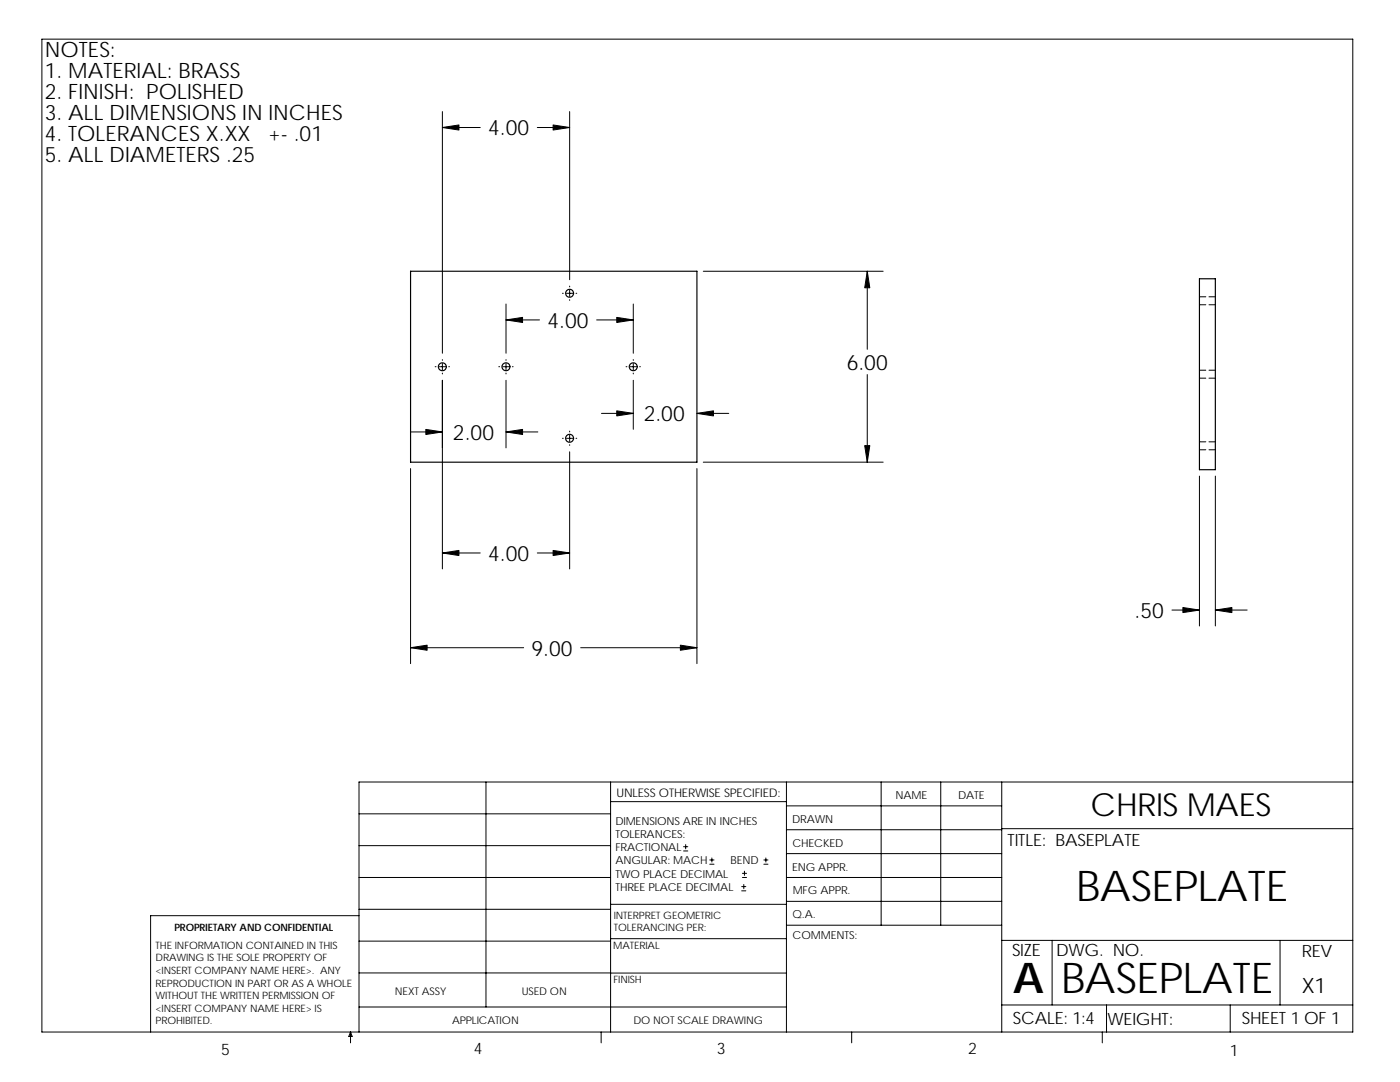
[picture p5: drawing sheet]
<svg xmlns="http://www.w3.org/2000/svg" width="279mm" height="216mm" viewBox="0 0 279 216" stroke-linecap="round" stroke-linejoin="round" font-family="sans-serif">
<defs><g id="words">
<g font-size="8.5">
<text x="214.8" y="179.9">BASEPLATE</text>
<text x="202.2" y="198.2">A</text>
<text x="211.8" y="198.1">BASEPLATE</text>
</g>
<text font-size="6.3" x="217.7" y="162.9">CHRIS MAES</text>
<g font-size="4.2">
<text x="8.9" y="11.5">NOTES:</text>
<text x="8.9" y="15.6">1. MATERIAL: BRASS</text>
<text x="8.9" y="19.8">2. FINISH: POLISHED</text>
<text x="8.9" y="24">3. ALL DIMENSIONS IN INCHES</text>
<text x="8.9" y="28.2">4. TOLERANCES X.XX</text>
<text x="53.5" y="28.2">+- .01</text>
<text x="97.4" y="27">4.00</text>
<text x="8.9" y="32.3">5. ALL DIAMETERS .25</text>
<text x="109.3" y="65.4">4.00</text>
<text x="169" y="73.8">6.00</text>
<text x="90.4" y="87.8">2.00</text>
<text x="128.5" y="84.1">2.00</text>
<text x="97.4" y="111.9">4.00</text>
<text x="226.4" y="123.3">.50</text>
<text x="106.1" y="130.8">9.00</text>
<text x="259.8" y="198.2">X1</text>
</g>
<g font-size="3.4">
<text x="201.1" y="168.8">TITLE: BASEPLATE</text>
<text x="202" y="190.8">SIZE</text>
<text x="210.8" y="190.8">DWG. NO.</text>
<text x="259.8" y="190.9">REV</text>
<text x="202.1" y="204.4">SCALE: 1:4</text>
<text x="221" y="204.5">WEIGHT:</text>
<text x="247.8" y="204.4">SHEET 1 OF 1</text>
</g>
<g font-size="3.2">
<text x="44.2" y="210.4">5</text>
<text x="94.6" y="210.3">4</text>
<text x="143" y="210.4">3</text>
<text x="193.2" y="210.4">2</text>
<text x="245.4" y="210.7">1</text>
</g>
<text font-size="2.4" x="123" y="158.9">UNLESS OTHERWISE SPECIFIED:</text>
<g font-size="2.2">
<text x="178.7" y="159.4">NAME</text>
<text x="191.2" y="159.4">DATE</text>
<text x="122.8" y="164.5">DIMENSIONS ARE IN INCHES</text>
<text x="122.8" y="167.2">TOLERANCES:</text>
<text x="158.1" y="164.2">DRAWN</text>
<text x="122.8" y="169.8">FRACTIONAL</text>
<text x="122.8" y="172.5">ANGULAR: MACH</text>
<text x="145.8" y="172.5">BEND</text>
<text x="158.1" y="173.7">ENG APPR.</text>
<text x="158.1" y="169.1">CHECKED</text>
<text x="122.8" y="175.1">TWO PLACE DECIMAL</text>
<text x="122.8" y="177.8">THREE PLACE DECIMAL</text>
<text x="158.2" y="178.5">MFG APPR.</text>
<text x="158.2" y="183.2">Q.A.</text>
<text x="158.2" y="187.4">COMMENTS:</text>
</g>
<g font-size="2.1">
<text x="78.8" y="198.5">NEXT ASSY</text>
<text x="104.1" y="198.5">USED ON</text>
<text x="90.2" y="204.3">APPLICATION</text>
<text x="126.4" y="204.4">DO NOT SCALE DRAWING</text>
</g>
<g font-size="2">
<text x="34.8" y="185.7">PROPRIETARY AND CONFIDENTIAL</text>
<text x="122.5" y="185.9">TOLERANCING PER:</text>
<text x="122.5" y="183.3">INTERPRET GEOMETRIC</text>
<text x="31.1" y="189.3">THE INFORMATION CONTAINED IN THIS</text>
<text x="31.1" y="191.8">DRAWING IS THE SOLE PROPERTY OF</text>
<text x="122.4" y="189.4">MATERIAL</text>
<text x="31.1" y="194.3">&lt;INSERT COMPANY NAME HERE&gt;. ANY</text>
<text x="31.1" y="196.9">REPRODUCTION IN PART OR AS A WHOLE</text>
<text x="122.4" y="196.2">FINISH</text>
<text x="31.1" y="199.4">WITHOUT THE WRITTEN PERMISSION OF</text>
<text x="31.1" y="201.9">&lt;INSERT COMPANY NAME HERE&gt; IS</text>
<text x="31.1" y="204.4">PROHIBITED.</text>
</g>
</g></defs>
<g fill="none" stroke="#000" stroke-width=".2">
<path d="M8.4 7.8h261.6v198.1h-261.6zM88.3 22.3v48.2M88.3 25.4h7.5M107.2 25.4h6.5M113.7 22.3v33.5M112.2 58.5h.2M113.1 58.5h1.2M113.7 57.1v.2M113.7 57.9v1.3M113.7 59.8v.1M115 58.5h.1M140.4 54.1h35.9"/>
<path d="M173.1 54.1v15.6M239.4 59.2h1.2M241.3 59.2h1.2M86.8 73.2h.2M87.7 73.2h1.2M88.3 71.8v.1M88.3 72.5v1.3M88.3 74.4v.2M88.3 75.9v37.6M89.6 73.2h.1M99.5 73.2h.2M100.4 73.2h1.2"/>
<path d="M101 60.7v9.8M101 71.8v.1M101 72.5v1.3M101 74.4v.2M101 75.9v13.5M101 63.8h6.7M102.3 73.2h.1M119.1 63.8h7.3M124.9 73.2h.2M125.8 73.2h1.2M126.4 60.7v9.8M126.4 71.8v.1"/>
<path d="M126.4 72.5v1.3M126.4 74.4v.2M126.4 75.9v9.8M127.7 73.2h.1M173.1 74.7v17.5M239.4 73.9h1.2M239.4 75.5h1.2M239.4 60.8h1.2M241.3 73.9h1.2M241.3 75.5h1.2M241.3 60.8h1.2M81.9 86.2h6.4"/>
<path d="M81.9 93.5v38.9M101 86.2h6.3M112.2 87.5h.2M113.1 87.5h1.2M113.7 86v.2M113.7 86.8v1.3M113.7 88.7v.2M113.7 90.1v23.4M115 87.5h.1M120 82.5h6.4M139.1 82.5h6.3M139.1 93.5v38.9"/>
<path d="M140.4 92.2h35.9M239.4 88.2h1.2M239.4 89.7h1.2M239.4 95v29.9M241.3 88.2h1.2M241.3 89.7h1.2M242.5 95v29.9M88.3 110.3h7.5M107.2 110.3h6.5M81.9 129.2h22.6M115.9 129.2h23.2M233.9 121.7h5.5"/>
<path d="M242.5 121.7h6.4M97 156v44.9M121.9 160h35.1M121.9 156v49.9M157 156v49.9M175.9 156v28.6M187.7 156v28.6M199.9 156v49.9M270 156h-198.4v49.9M71.6 168.7h50.3M71.6 175.1h50.3M71.6 162.4h50.3"/>
<path d="M136.4 169.8h.9M136.4 169h.9M136.8 168.5v.9M141.6 172.4h.9M141.6 171.6h.9M142.1 171.2v.8M148 177.8h.8M148 176.9h.8M148.2 175.1h.8M148.2 174.3h.8M148.4 176.5v.8M148.6 173.8v.9"/>
<path d="M152.4 172.4h.9M152.4 171.6h.9M152.8 171.2v.8M157 175.1h42.9M157 179.9h42.9M157 170.3h42.9M157 165.6h42.9M157 160.8h42.9M199.9 165.4h70.1M71.6 181.4h50.3M71.6 182.7h-41.5v23.2M71.6 194.1h50.3"/>
<path d="M71.6 187.8h50.3M121.9 180.4h35.1M121.9 194.2h35.1M121.9 187.3h35.1M157 184.6h42.9M199.9 187.6h70.1M210 187.6v12.9M255.5 187.6v12.9M70 205.9l.3 .9h-.7zM70 205.9v2.2M71.6 200.9h85.4M120 205.9v2.2"/>
<path d="M170 205.9v2.2M199.9 200.5h70.1M220 205.9v2.2M220.8 200.5v5.4M245.5 200.5v5.4"/>
</g>
<g fill="none" stroke="#000" stroke-width=".23">
<path d="M81.9 54.1h57.2v38.1h-57.2zM239.4 55.6h3.1v38.1h-3.1z"/>
<circle cx="113.7" cy="58.5" r=".79"/>
<circle cx="88.3" cy="73.2" r=".79"/>
<circle cx="101" cy="73.2" r=".79"/>
<circle cx="126.4" cy="73.2" r=".79"/>
<circle cx="113.7" cy="87.5" r=".79"/>
</g>
<g fill="#000" stroke="#000" stroke-width=".2">
<path d="M88.3 25.4l3.3-.5v1.1z" fill-rule="evenodd"/>
<path d="M110.4 24.9l3.3 .5-3.3 .6z" fill-rule="evenodd"/>
<path d="M173.1 54.1l.5 3.3h-1z" fill-rule="evenodd"/>
<path d="M101 63.8l3.3-.5v1z" fill-rule="evenodd"/>
<path d="M123.1 63.3l3.3 .5-3.3 .5z" fill-rule="evenodd"/>
<path d="M85 85.7l3.3 .5-3.3 .5z" fill-rule="evenodd"/>
<path d="M101 86.2l3.3-.5v1z" fill-rule="evenodd"/>
<path d="M123.1 82l3.3 .5-3.3 .5z" fill-rule="evenodd"/>
<path d="M139.1 82.5l3.3-.5v1z" fill-rule="evenodd"/>
<path d="M172.6 88.9h1l-.5 3.3z" fill-rule="evenodd"/>
<path d="M88.3 110.3l3.3-.5v1z" fill-rule="evenodd"/>
<path d="M110.4 109.8l3.3 .5-3.3 .5z" fill-rule="evenodd"/>
<path d="M81.9 129.2l3.3-.5v1.1z" fill-rule="evenodd"/>
<path d="M135.8 128.7l3.3 .5-3.3 .6z" fill-rule="evenodd"/>
<path d="M236.1 121.2l3.3 .5-3.3 .5z" fill-rule="evenodd"/>
<path d="M242.5 121.7l3.4-.5v1z" fill-rule="evenodd"/>
</g>
<use href="#words"/>
</svg>
